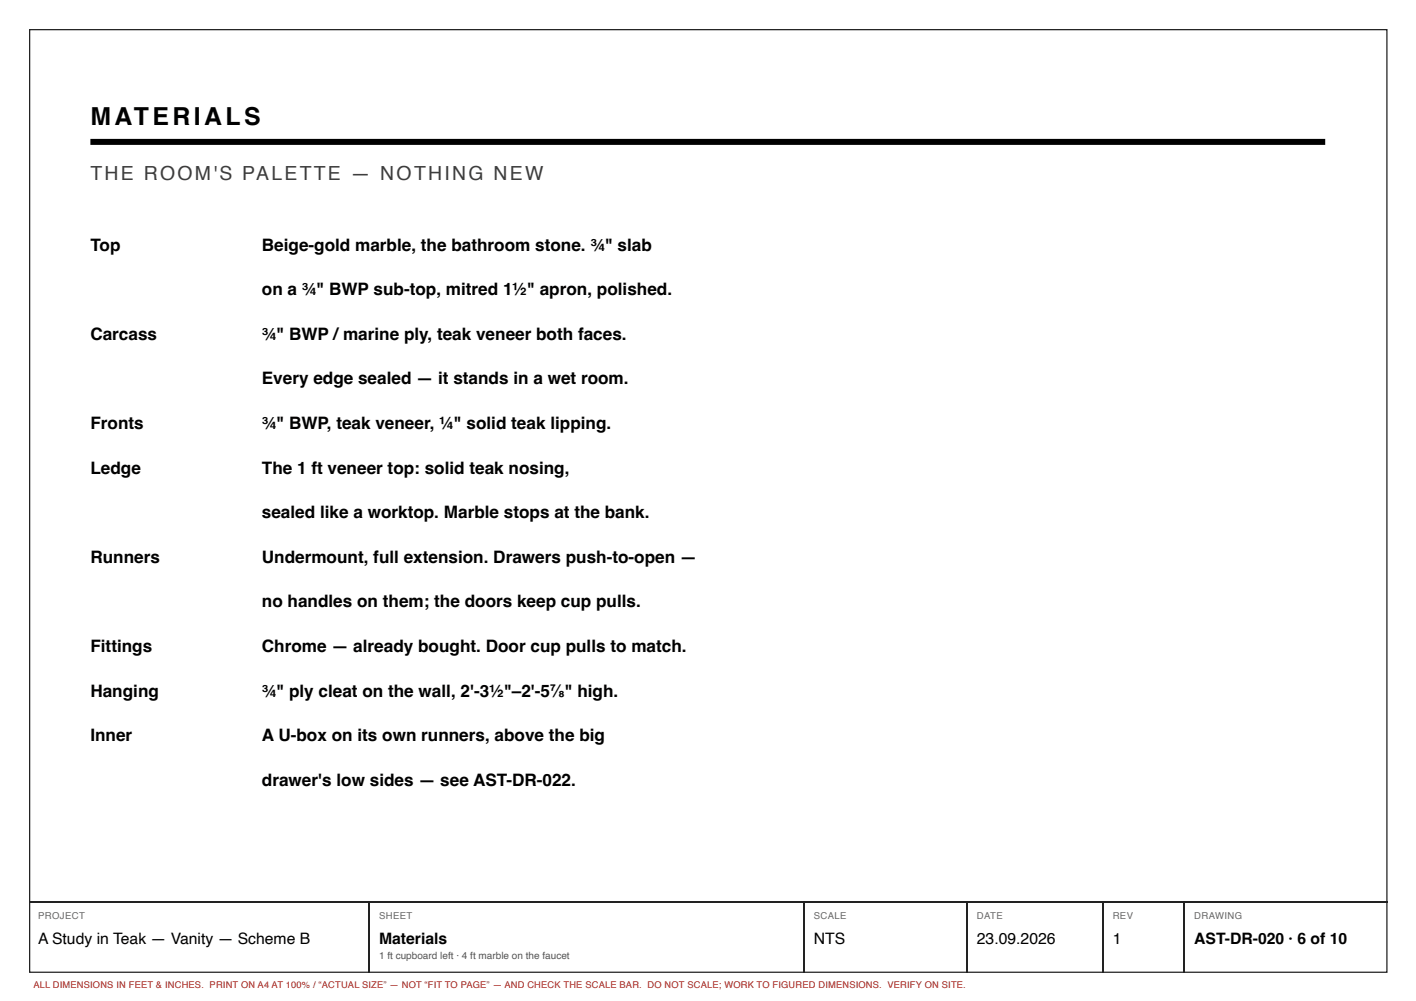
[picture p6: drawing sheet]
<svg xmlns="http://www.w3.org/2000/svg" width="297mm" height="210mm" viewBox="0 0 297 210" stroke-linecap="round" stroke-linejoin="round" font-family="sans-serif">
<defs><g id="words">
<text font-size="5.2" x="19" y="26.2">MATERIALS</text>
<text font-size="4.1" fill="#3d3d3d" x="19" y="37.7">THE ROOM'S PALETTE — NOTHING NEW</text>
<g font-size="3.6">
<text x="19" y="52.5">Top</text>
<text x="54.9" y="52.5">Beige-gold marble, the bathroom stone. ¾&quot; slab</text>
<text x="54.9" y="61.9">on a ¾&quot; BWP sub-top, mitred 1½&quot; apron, polished.</text>
<text x="19" y="71.2">Carcass</text>
<text x="54.9" y="71.2">¾&quot; BWP /marine ply, teak veneer both faces.</text>
<text x="54.9" y="80.6">Every edge sealed — it stands in a wet room.</text>
<text x="19" y="89.9">Fronts</text>
<text x="54.9" y="89.9">¾&quot; BWP, teak veneer, ¼&quot; solid teak lipping.</text>
<text x="19" y="99.3">Ledge</text>
<text x="54.9" y="99.3">The 1 ft veneer top: solid teak nosing,</text>
<text x="54.9" y="108.7">sealed like a worktop. Marble stops at the bank.</text>
<text x="19" y="118">Runners</text>
<text x="54.9" y="118">Undermount, full extension. Drawers push-to-open —</text>
<text x="54.9" y="127.4">no handles on them; the doors keep cup pulls.</text>
<text x="19" y="136.7">Fittings</text>
<text x="54.9" y="136.7">Chrome — already bought. Door cup pulls to match.</text>
<text x="19" y="146.1">Hanging</text>
<text x="54.9" y="146.1">¾&quot; ply cleat on the wall, 2'-3½&quot;–2'-5⅞&quot; high.</text>
<text x="19" y="155.4">Inner</text>
<text x="54.9" y="155.4">A U-box on its own runners, above the big</text>
<text x="54.9" y="164.8">drawer's low sides — see AST-DR-022.</text>
</g>
<g font-size="3.3">
<text x="8" y="197.9">A Study in Teak — Vanity — Scheme B</text>
<text x="79.5" y="197.9">Materials</text>
<text x="170.7" y="197.9">NTS</text>
<text x="204.9" y="197.9">23.09.2026</text>
<text x="233.4" y="197.9">1</text>
<text x="250.5" y="197.9">AST-DR-020 · 6 of 10</text>
</g>
<text font-size="2.1" fill="#555" x="79.5" y="201.1">1 ft cupboard left · 4 ft marble on the faucet</text>
<g font-size="2" fill="#666">
<text x="8" y="192.6">PROJECT</text>
<text x="79.5" y="192.6">SHEET</text>
<text x="170.7" y="192.6">SCALE</text>
<text x="204.9" y="192.6">DATE</text>
<text x="233.4" y="192.6">REV</text>
<text x="250.5" y="192.6">DRAWING</text>
</g>
<text font-size="1.9" fill="#a51d17" x="7" y="207.2">ALL DIMENSIONS IN FEET &amp; INCHES. PRINT ON A4 AT 100% / “ACTUAL SIZE” — NOT “FIT TO PAGE” — AND CHECK THE SCALE BAR. DO NOT SCALE; WORK TO FIGURED DIMENSIONS. VERIFY ON SITE.</text>
</g></defs>
<path d="M6.2 6.2h284.7v197.7h-284.7zM6.1 189h284.9M77.4 189.2v14.8M168.7 189.2v14.8M202.8 189.2v14.8M231.4 189.2v14.8M248.3 189.2v14.8" fill="none" stroke="#222" stroke-width=".26"/>
<path d="M19 29.8h259" fill="none" stroke="#000" stroke-width="1.3" stroke-linecap="butt"/>
<use href="#words"/>
</svg>
